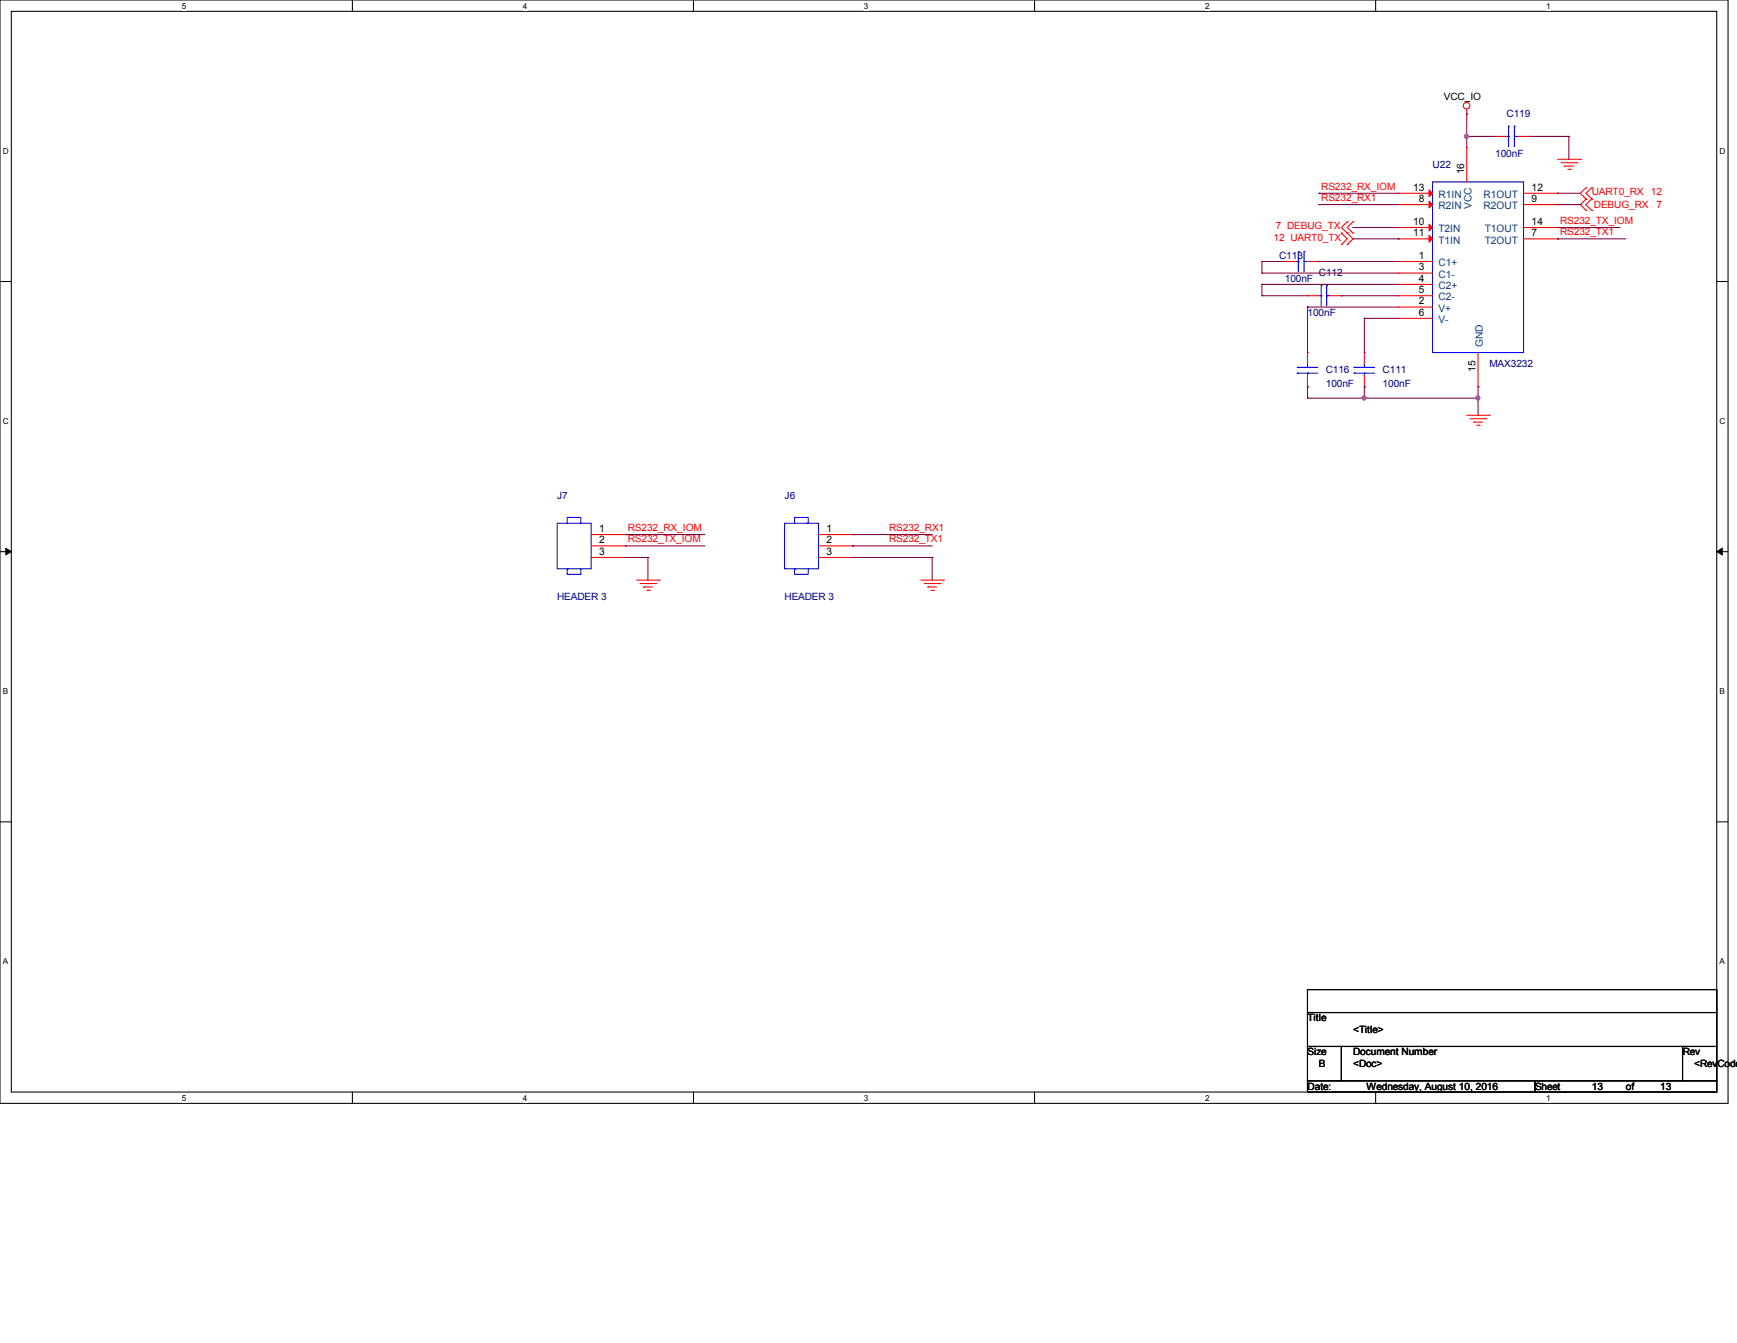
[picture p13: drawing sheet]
<svg xmlns="http://www.w3.org/2000/svg" width="279mm" height="216mm" viewBox="0 0 279 216" stroke-linecap="round" stroke-linejoin="round" font-family="sans-serif">
<defs><g id="words">
<g font-size="1.7">
<text x="227.3" y="30.6">13</text>
<text x="228.2" y="32.5">8</text>
<text x="246.4" y="30.6">12</text>
<text x="246.4" y="32.5">9</text>
<text x="227.3" y="36.2">10</text>
<text x="227.3" y="38">11</text>
<text x="228.2" y="41.6">1</text>
<text x="246.4" y="36.2">14</text>
<text x="246.4" y="38">7</text>
<text x="228.2" y="43.5">3</text>
<text x="228.2" y="45.3">4</text>
<text x="228.2" y="47.1">5</text>
<text x="228.2" y="48.9">2</text>
<text x="228.2" y="50.8">6</text>
<text x="96.4" y="85.5">1</text>
<text x="96.4" y="87.3">2</text>
<text x="96.4" y="89.2">3</text>
<text x="132.9" y="85.5">1</text>
<text x="132.9" y="87.3">2</text>
<text x="132.9" y="89.2">3</text>
</g>
<g font-size="1.7" fill="#004080">
<text x="231.4" y="31.8">R1IN</text>
<text x="231.4" y="33.7">R2IN</text>
<text x="238.6" y="31.8">R1OUT</text>
<text x="238.6" y="33.7">R2OUT</text>
<text x="231.4" y="37.3">T2IN</text>
<text x="231.4" y="39.2">T1IN</text>
<text x="238.8" y="37.3">T1OUT</text>
<text x="238.8" y="39.2">T2OUT</text>
<text x="231.4" y="42.8">C1+</text>
<text x="231.4" y="44.7">C1-</text>
<text x="231.4" y="46.5">C2+</text>
<text x="231.4" y="48.3">C2-</text>
<text x="231.4" y="50.1">V+</text>
<text x="231.4" y="51.9">V-</text>
</g>
<g font-size="1.6">
<text x="232.3" y="16">VCC_IO</text>
<text x="235.5" y="28" transform="rotate(-90 235.5 28)">16</text>
<text x="237.3" y="59.7" transform="rotate(-90 237.3 59.7)">15</text>
<text x="210.3" y="164.2">Title</text>
<text x="217.7" y="166">&lt;Title&gt;</text>
<text x="210.3" y="169.7">Size</text>
<text x="212.2" y="171.5">B</text>
<text x="217.7" y="169.7">Document Number</text>
<text x="217.7" y="171.5">&lt;Doc&gt;</text>
<text x="270.7" y="169.7">Rev</text>
<text x="272.5" y="171.5">&lt;RevCode&gt;</text>
<text x="210.3" y="175.2">Date:</text>
<text x="219.8" y="175.2">Wednesday, August 10, 2016</text>
<text x="246.9" y="175.2">Sheet</text>
<text x="256.1" y="175.2">13</text>
<text x="261.5" y="175.2">of</text>
<text x="267" y="175.2">13</text>
</g>
<g font-size="1.6" fill="#000080">
<text x="242.3" y="18.8">C119</text>
<text x="230.4" y="27.1">U22</text>
<text x="240.5" y="25.2">100nF</text>
<text x="205.8" y="41.7">C113</text>
<text x="206.6" y="45.3">100nF</text>
<text x="212.2" y="44.4">C112</text>
<text x="210.3" y="50.8">100nF</text>
<text x="213.3" y="59.9">C116</text>
<text x="222.4" y="59.9">C111</text>
<text x="239.6" y="59.1">MAX3232</text>
<text x="213.3" y="62.1">100nF</text>
<text x="222.4" y="62.1">100nF</text>
<text x="89.6" y="80.3">J7</text>
<text x="126.2" y="80.3">J6</text>
<text x="89.6" y="96.5">HEADER 3</text>
<text x="126.2" y="96.5">HEADER 3</text>
</g>
<g font-size="1.6" fill="#f00">
<text x="212.5" y="32.3">RS232_RX1</text>
<text x="212.5" y="30.5">RS232_RX_IOM</text>
<text x="250.9" y="36">RS232_TX_IOM</text>
<text x="256.1" y="31.4">UART0_RX</text>
<text x="256.4" y="33.4">DEBUG_RX</text>
<text x="265.5" y="31.4">12</text>
<text x="266.5" y="33.4">7</text>
<text x="204.8" y="38.7">12 UART0_TX</text>
<text x="205.2" y="36.7">7 DEBUG_TX</text>
<text x="250.9" y="37.8">RS232_TX1</text>
<text x="101" y="87.2">RS232_TX_IOM</text>
<text x="101" y="85.3">RS232_RX_IOM</text>
<text x="143" y="87.2">RS232_TX1</text>
<text x="143" y="85.3">RS232_RX1</text>
</g>
<g font-size="1.6" fill="#004080">
<text x="236.7" y="33.7" transform="rotate(-90 236.7 33.7)">VCC</text>
<text x="238.5" y="55.8" transform="rotate(-90 238.5 55.8)">GND</text>
</g>
<g font-size="1.3">
<text x="29.3" y="1.4">5</text>
<text x="84.1" y="1.4">4</text>
<text x="139" y="1.4">3</text>
<text x="193.8" y="1.4">2</text>
<text x="248.7" y="1.4">1</text>
<text x=".5" y="24.7">D</text>
<text x="276.6" y="24.7">D</text>
<text x=".5" y="68.2">C</text>
<text x="276.6" y="68.2">C</text>
<text x=".5" y="111.6">B</text>
<text x="276.6" y="111.6">B</text>
<text x=".5" y="155">A</text>
<text x="276.6" y="155">A</text>
<text x="29.3" y="177">5</text>
<text x="84.1" y="177">4</text>
<text x="139" y="177">3</text>
<text x="193.8" y="177">2</text>
<text x="248.7" y="177">1</text>
</g>
</g></defs>
<path d="M0 0h278v177.4h-278zM1.8 1.8h274.3v173.8h-274.3z" fill="none" stroke="#000" stroke-width=".17"/>
<g fill="#fff">
<path d="M29.3 .2h.7v1.5h-.7z"/>
<path d="M29.3 175.8h.7v1.4h-.7z"/>
</g>
<path d="M56.7 0v1.8M56.7 175.6v1.8" fill="none" stroke="#000" stroke-width=".17"/>
<g fill="#fff">
<path d="M84.1 .2h.7v1.5h-.7z"/>
<path d="M84.1 175.8h.7v1.4h-.7z"/>
</g>
<path d="M111.5 0v1.8M111.5 175.6v1.8" fill="none" stroke="#000" stroke-width=".17"/>
<g fill="#fff">
<path d="M139 .2h.7v1.5h-.7z"/>
<path d="M139 175.8h.7v1.4h-.7z"/>
</g>
<path d="M166.4 0v1.8M166.4 175.6v1.8" fill="none" stroke="#000" stroke-width=".17"/>
<g fill="#fff">
<path d="M193.8 .2h.8v1.5h-.8z"/>
<path d="M193.8 175.8h.8v1.4h-.8z"/>
</g>
<path d="M221.3 0v1.8M221.3 175.6v1.8" fill="none" stroke="#000" stroke-width=".17"/>
<g fill="#fff">
<path d="M248.7 .2h.7v1.5h-.7z"/>
<path d="M248.7 175.8h.7v1.4h-.7z"/>
<path d="M.5 23.5h.9v1.5h-.9z"/>
<path d="M276.6 23.5h.9v1.5h-.9z"/>
<path d="M.5 67h.9v1.5h-.9z"/>
<path d="M276.6 67h.9v1.5h-.9z"/>
</g>
<path d="M0 45.3h1.8M276.1 45.3h1.9" fill="none" stroke="#000" stroke-width=".17"/>
<g fill="#fff">
<path d="M.5 110.4h.8v1.5h-.8z"/>
<path d="M276.6 110.4h.9v1.5h-.9z"/>
</g>
<path d="M0 88.7h1.8M276.1 88.7h1.9" fill="none" stroke="#000" stroke-width=".17"/>
<path d="M.9 88.1l.9 .6-.9 .5zM276.1 88.7l.9-.6v1.1z" fill="#000" stroke="#000" stroke-width=".16"/>
<g fill="#fff">
<path d="M.5 153.8h.8v1.5h-.8z"/>
<path d="M276.6 153.8h.9v1.5h-.9z"/>
</g>
<path d="M0 132.1h1.8M276.1 132.1h1.9M210.3 159.1h65.8v3.7h-65.8zM210.3 162.8h65.8v5.4h-65.8zM210.3 168.2h5.5v5.5h-5.5zM210.3 173.7h36.6v1.9h-36.6zM215.8 168.2h54.8v5.5h-54.8zM246.9 173.7h29.2v1.9h-29.2zM270.6 168.2h5.5v5.5h-5.5z" fill="none" stroke="#000" stroke-width=".17"/>
<g fill="none" stroke="#f00" stroke-width=".17">
<path d="M235.9 18.3h.1M235.9 17.6v.7M215.8 37.5h.1M215.8 39.3h.1M215.8 37.5l.9 .9-.9 .9M216.7 39.3h.1M216.7 37.5h.1M216.7 35.6h.1M216.7 37.5l.9 .9-.9 .9M216.7 35.6l-.9 1 .9 .9M217.6 35.6h.1M217.6 37.5h.1"/>
<path d="M217.6 35.6l-.9 1 .9 .9M224.9 31.1h.1M224.9 32.9h.1M224.9 36.6h.1M224.9 38.4h.1M224.9 31.1h5.5M224.9 32.9h5.5M224.9 36.6h5.5M224.9 38.4h5.5M235.9 23.7h.1M235.9 23.7v5.6M240.5 21.9h.1"/>
<path d="M240.5 21.9h1.8M244.1 21.9h1.9M245.1 31.1h5.4M245.1 32.9h5.4M245.1 36.6h5.4M245.1 38.4h5.4M246 21.9h.1M250.5 31.1h.1M250.5 32.9h.1M250.5 36.6h.1M250.5 38.4h.1M250.5 25.6h3.7"/>
<path d="M251.1 26.2h2.6M251.6 26.7h.1M251.6 26.7h1.5M252.2 27.2h.4M252.6 27.2h.1M253.7 26.2h.1M254.2 25.6h.1M255.1 30.2h.1M255.1 32h.1M255.1 33.8h.1M255.1 30.2l-.9 .9 .9 .9M255.1 32l-.9 .9 .9 .9"/>
<path d="M256 32h.1M256 30.2h.1M256 33.8h.1M256 30.2l-.9 .9 .9 .9M256 32l-.9 .9 .9 .9M206.6 42h.1M206.6 42h1.9M210.3 47.5h.1M210.3 56.7h.1M210.3 42h1.8M210.3 47.5h1.8M210.3 56.7v1.8"/>
<path d="M212.1 42h.1M214 47.5h1.8M215.8 47.5h.1M219.5 56.7h.1M219.5 56.7v1.8M224.9 42h.1M224.9 43.9h.1M224.9 45.7h.1M224.9 47.5h.1M224.9 49.4h.1M224.9 51.2h.1M224.9 42h5.5"/>
<path d="M224.9 43.9h5.5M224.9 45.7h5.5M224.9 47.5h5.5M224.9 49.4h5.5M224.9 51.2h5.5M237.7 56.7v5.5M210.3 62.2h.1M210.3 60.3v1.9M219.5 62.2h.1M219.5 60.3v1.9M235.9 66.8h3.7M236.5 67.3h2.5"/>
<path d="M237 67.9h.1M237 67.9h1.5M237.5 68.4h.4M237.7 62.2h.1M237.9 68.4h.1M239 67.3h.1M239.6 66.8h.1M95.1 85.9h5.5M95.1 87.8h5.5M95.1 89.6h5.5M100.6 85.9h.1M100.6 87.8h.1"/>
<path d="M100.6 89.6h.1M102.4 93.3h3.6M103 93.8h2.5M103.5 94.4h.1M103.5 94.4h1.4M104.1 94.9h.3M104.4 94.9h.1M105.5 93.8h.1M106 93.3h.1M131.7 85.9h5.5M131.7 87.8h5.5M131.7 89.6h5.5"/>
<path d="M137.2 85.9h.1M137.2 87.8h.1M137.2 89.6h.1M148.1 93.3h3.7M148.7 93.8h2.5M149.2 94.4h.1M149.2 94.4h1.5M149.8 94.9h.4M150.2 94.9h.1M151.2 93.8h.1M151.8 93.3h.1"/>
<circle cx="235.9" cy="17" r=".53"/>
</g>
<g fill="none" stroke="#00f" stroke-width=".17">
<path d="M230.4 29.3h14.7v27.4h-14.7zM242.3 21.9h.4M242.7 21.9h.1M242.7 20.3h.1M242.7 20.3v3.3M243.6 20.3h.1M243.6 21.9h.1M243.6 21.9h.5M243.6 20.3v3.3M208.5 42h.3M208.7 59.1h.1M208.7 60h.1"/>
<path d="M208.7 59.1h3.3M208.7 60h3.3M208.8 42h.1M208.8 40.4h.1M208.8 40.4v3.3M209.8 40.4h.1M209.8 42h.1M209.8 42h.5M209.8 40.4v3.3M210.3 60h.1M210.3 59.1h.1M210.3 58.5v.6"/>
<path d="M210.3 60v.3M212.1 47.5h.4M212.5 47.5h.1M212.5 45.9h.1M212.5 45.9v3.3M213.4 45.9h.1M213.4 47.5h.1M213.4 47.5h.6M213.4 45.9v3.3M217.8 59.1h.1M217.8 60h.1M217.8 59.1h3.3"/>
<path d="M217.8 60h3.3M219.5 60h.1M219.5 59.1h.1M219.5 58.5v.6M219.5 60v.3M89.6 84.1h5.5v7.3h-5.5zM91.2 84.1v-.9h2.2v.9h-.1M91.4 91.4h-.2v.9h2.2v-.9M126.2 84.1h5.5v7.3h-5.5zM127.8 84.1v-.9h2.2v.9h-.2M128 91.4h-.2v.9h2.2v-.9"/>
</g>
<g fill="#f00" stroke="#f00" stroke-width=".17">
<path d="M229.9 30.5l.5 .6-.5 .5z"/>
<path d="M229.9 32.3l.5 .6-.5 .5z"/>
<path d="M229.9 36l.5 .6-.5 .5z"/>
<path d="M229.9 37.8l.5 .6-.5 .5z"/>
</g>
<g fill="none" stroke="#800040" stroke-width=".17">
<path d="M235.9 18.3h.1M235.9 18.3v5.4M212.1 32.9h.1M212.1 31.1h.1M212.1 32.9h12.8M212.1 31.1h12.8M217.6 36.6h.1M217.6 38.4h7.3M217.6 36.6h7.3M224.9 38.4h.1M235.9 21.9h.1M235.9 21.9h4.6"/>
<path d="M246 21.9h.1M246 21.9h6.3M250.5 38.4h.1M250.5 36.6h.1M250.5 31.1h.1M250.5 32.9h3.7M250.5 38.4h11M250.5 36.6h10.1M250.5 31.1h3.7M252.3 21.9h.1M252.3 21.9v3.7M254.2 32.9h.1"/>
<path d="M203 43.9h.1M203 42h.1M203 47.5h.1M203 45.7h.1M203 42h3.6M203 43.9h21.9M203 47.5h7.3M203 45.7h21.9M203 42v1.9M203 45.7v1.8M210.3 49.4h.1M210.3 49.4h14.6"/>
<path d="M210.3 49.4v7.3M212.1 42h.1M212.1 42h12.8M215.8 47.5h.1M215.8 47.5h9.1M219.5 51.2h.1M219.5 51.2v5.5M219.5 51.2h5.4M210.3 62.2h.1M210.3 64h.1M210.3 62.2v1.8M210.3 64h27.4"/>
<path d="M219.5 62.2h.1M219.5 64h.1M219.5 62.2v1.8M237.7 64h.1M237.7 62.2h.1M237.7 62.2v4.6M100.6 87.8h.1M100.6 85.9h.1M100.6 89.6h.1M100.6 87.8h12.8M100.6 85.9h12.8M100.6 89.6h3.6"/>
<path d="M104.2 89.6h.1M104.2 89.6v3.7M137.2 87.8h.1M137.2 85.9h.1M137.2 89.6h.1M137.2 87.8h12.7M137.2 85.9h12.7M137.2 89.6h12.7M149.9 89.6h.1M149.9 89.6v3.7"/>
</g>
<g fill="#f0f" stroke="#f0f" stroke-width=".17">
<circle cx="237.7" cy="64" r=".34"/>
<circle cx="219.4" cy="64" r=".34"/>
<circle cx="235.9" cy="21.9" r=".34"/>
</g>
<use href="#words"/>
</svg>
